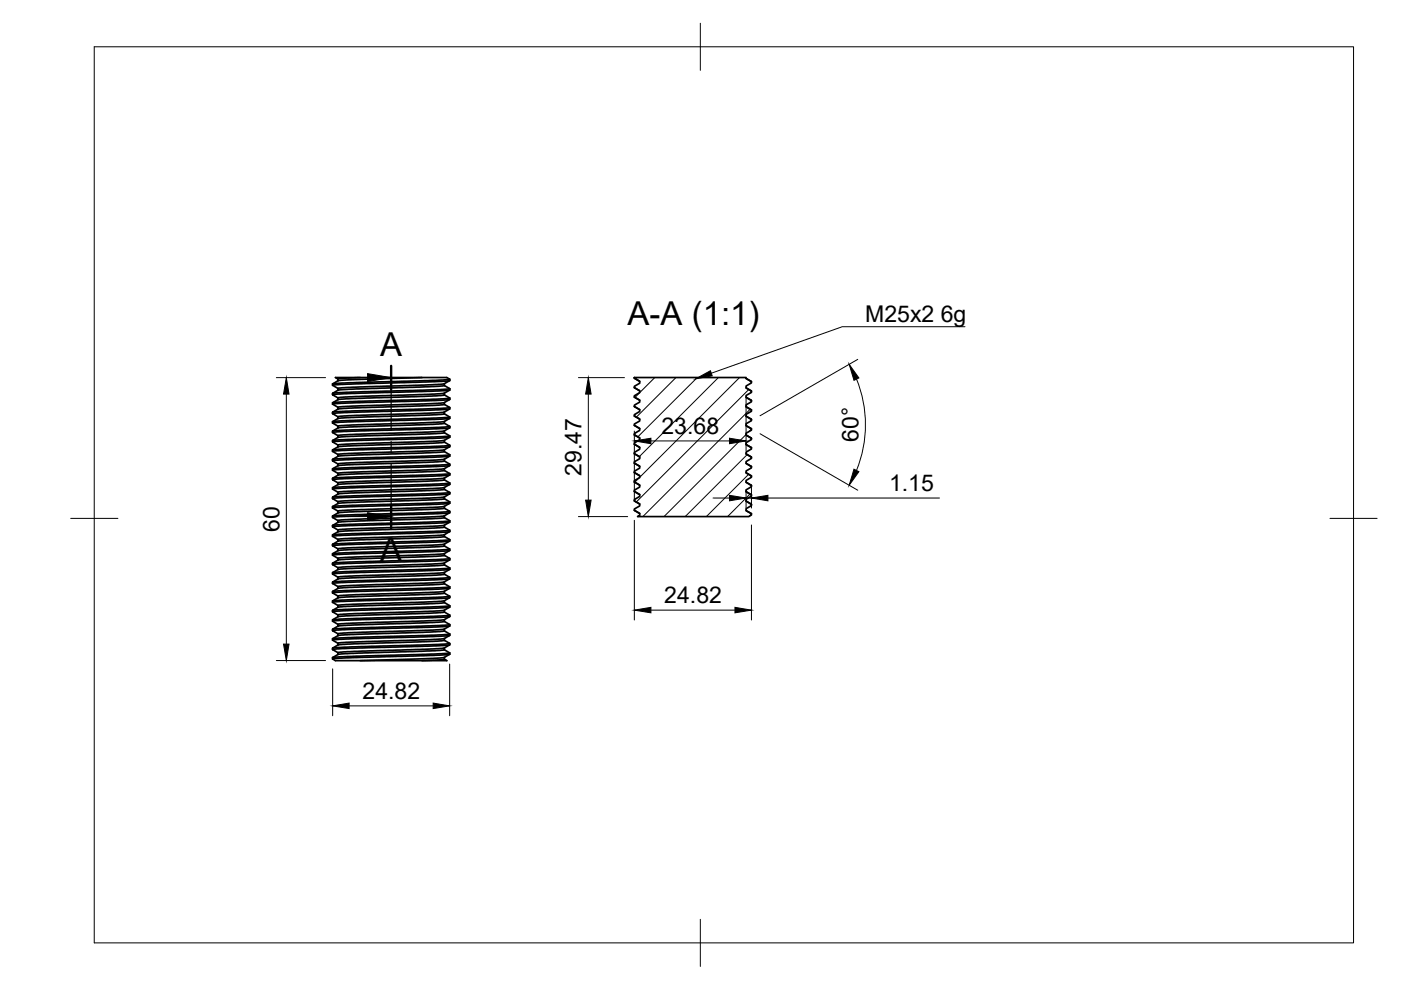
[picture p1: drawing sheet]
<svg xmlns="http://www.w3.org/2000/svg" width="297mm" height="210mm" viewBox="0 0 297 210" stroke-linecap="round" stroke-linejoin="round" font-family="sans-serif">
<defs><g id="words">
<g font-size="7">
<text x="133.1" y="68.8">A-A (1:1)</text>
<text x="80.6" y="75.6">A</text>
<text x="80.6" y="119">A</text>
</g>
<g font-size="4.9">
<text x="183.5" y="68.3">M25x2</text>
<text x="199.5" y="68.3">6g</text>
<text x="140.3" y="92">23.68</text>
<text x="182" y="93.7" transform="rotate(-90 182 93.7)">60°</text>
<text x="123.3" y="100.9" transform="rotate(-90 123.3 100.9)">29.47</text>
<text x="188.5" y="104.1">1.15</text>
<text x="59.2" y="112.7" transform="rotate(-90 59.2 112.7)">60</text>
<text x="140.8" y="127.9">24.82</text>
<text x="76.9" y="148.2">24.82</text>
</g>
</g></defs>
<!-- layer: Visible -->
<g fill="none" stroke="#000" stroke-width=".36">
<path d="M70.5 83.4v.3M70.5 85.4v.3M70.5 93.4v.3M71.6 80.3v.4M71.6 82.4v.3M71.6 86.4v.3M71.6 88.4v.3M71.6 90.4v.3M71.6 92.4v.3M71.6 94.4v.3M71.6 96.4v.3M71.6 98.4v.3"/>
<path d="M71.7 80.7l-1.2 .7M71.7 82.7l-1.2 .7M71.7 86.7l-1.2 .7M71.7 88.7l-1.2 .7M71.7 90.7l-1.2 .7M71.7 94.7l-1.2 .7M71.7 96.7l-1.2 .7M71.7 98.7l-1.2 .7M76.4 80h-5.3l.5 .4M89.5 80h-13.1l-4.8 .3M94.2 99.4l-4 .2-16.4 .6-2.1 .2M94.2 97.4l-3.2 .2-16.5 .5-2.8 .3"/>
<path d="M94.2 95.4l-2.5 .2-17.6 .5-2.4 .3M94.2 91.4l-3.6 .2-16.5 .5-2.4 .3M94.2 89.4l-4.4 .3-14.9 .4-3.3 .3M94.2 87.4l-3.6 .2-16.5 .5-2.4 .3M94.2 85.4l-4.4 .3-14.9 .4-3.2 .3M94.2 83.4l-3.6 .2-17.4 .6-1.5 .1-.1 .4M94.2 81.4l-4.4 .3-16 .4-2.1 .3M94.2 99.8l-2.1 .2-16 .4-4.4 .3M94.2 97.8l-22.5 .9M94.2 93.7l-2.5 .3-16.4 .5-3.6 .2M94.2 89.7l-2.5 .3-17.6 .5-2.4 .2M94.2 87.7l-3.2 .3-14.9 .4-4.4 .3"/>
<path d="M94.2 85.7l-2.5 .3-17.6 .5-2.4 .2M94.2 83.7l-4.4 .3-17.3 .6-.8 .1-1.2 .7 3.8-.3 18.1-.5 2.9-.2M94.2 95.8l-3.2 .2-14.9 .4-4.4 .3M94.2 91.8l-3.2 .2-18.5 .6-.8 .1-1.2 .7 3.3-.2 18.2-.5 3.3-.3M94.2 81.7l-2.1 .3-16.4 .5-4 .2M94.2 81.7l1.2 .7-3.8 .3-18.2 .5-2.9 .2M94.2 89.7l1.2 .7-4.3 .3-19.8 .6a.5 .5 0 0 0-.8 .4M94.2 97.7l1.1 .7-24 .9a.5 .5 0 0 0-.8 .4M94.2 81.4v.3M94.2 83.4v.3M94.2 85.4v.3M94.2 87.4v.3"/>
<path d="M94.2 89.4v.3M94.2 91.4v.4M94.2 93.4v.3M94.2 95.4v.4M94.2 97.4v.4M94.2 99.4v.4M94.2 99.8l1.1 .6M94.2 95.8l1.1 .6M94.2 93.7l1.1 .7M94.2 91.8l1.1 .6M94.2 87.7l1.1 .7M94.2 85.7l1.1 .7"/>
<path d="M94.2 83.7l1.1 .7M95.3 98.7l-2.8 .2-18.2 .5-3.8 .3 1.1 .7M95.3 96.7l-3.7 .3-18.2 .5-2.9 .2 1.1 .7M95.3 88.7l-3.3 .2-18.1 .5-3.4 .3 1.1 .7M95.3 86.7l-2.5 .2-18 .5-4.3 .3 1.1 .7M95.3 92.7l-1.1 .7-.8 .1-18.5 .6-3.3 .3M95.3 80.4l-.6-.4h-5.2l-14 .5-3.8 .2M95.3 80.4l-2.9 .2-19.7 .6-2 .2h-.2v.3M95.3 86.4l-3.7 .3-20.3 .6a.5 .5 0 0 0-.8 .4M95.3 88.4l-4.7 .3-17.9 .5-2 .2h-.2v.3M95.3 94.4l-4.2 .3-19.8 .6a.5 .5 0 0 0-.8 .4M95.3 96.4l-3.3 .3-20.7 .6a.5 .5 0 0 0-.8 .4"/>
<path d="M95.3 98.7l-1.1 .7M95.3 96.7l-1.1 .7M95.3 94.7l-1.1 .7M95.3 90.7l-1.1 .7M95.3 88.7l-1.1 .7M95.3 86.7l-1.1 .7M95.3 84.7l-1.1 .7M95.3 82.7l-1.1 .7M95.3 80.7l-1.1 .7M95.4 94.4a.5 .5 0 0 1-.8 .4l-20.3 .6-3.8 .3 1.1 .7M95.4 92.7l-3.8 .3-16.4 .4-4.7 .3 1.1 .7M95.4 90.7l-2.9 .2-17.7 .5-4.3 .3 1.1 .7"/>
<path d="M95.4 84.7l-3.3 .2-18.2 .5-3.4 .3 1.1 .7M95.4 82.7l-2.6 .2-18 .5-4.3 .3 1.1 .7M95.4 80.4l-.1 .3-1.8 .2-19.6 .5-3.4 .3 1.1 .7M95.4 82.4v.3M95.4 84.4v.3M95.4 86.4v.3M95.4 88.4v.3M95.4 90.4v.3M95.4 92.4v.3M95.4 96.4v.3M95.4 98.4v.3M134.5 80h23.7v.2l1.1 .7v.3l-1.1 .6v.4l1.1 .7v.3l-1.1 .7v.3l1.1 .7v.3l-1.1 .6v.4l1.1 .7v.3l-1.1 .7v.4l1.1 .6v.3l-1.1 .6v.4l1.1 .7v.3l-1.1 .7v.4l1.1 .6v.3l-1.1 .7v.3l1.1 .7v.3l-1.1 .7v.4l1.1 .6v.3l-1.1 .7v.3l1.1 .7v.3l-1.1 .7v.4l1.1 .6v.3l-1.1 .7v.3l1.1 .7v.3l-1.1 .7v.4l1.1 .6v.3l-1.1 .7v.3l1.1 .7v.3l-1.1 .7v.4l1.1 .6v.3l-.6 .3h-23.5l.4-.2v-.4l-1.1-.7v-.3l1.1-.6v-.4l-1.1-.7v-.3l1.1-.6v-.4l-1.1-.7v-.3l1.1-.6v-.4l-1.1-.7v-.3l1.1-.6v-.4l-1.1-.7v-.3l1.1-.7v-.3l-1.1-.7v-.3l1.1-.6v-.4l-1.1-.7v-.3l1.1-.7v-.3l-1.1-.7v-.3l1.1-.6v-.4l-1.1-.7v-.3l1.1-.7v-.3l-1.1-.7v-.3l1.1-.6v-.4l-1.1-.7v-.3l1.1-.7v-.3l-1.1-.7v-.3l1.1-.6v-.4l-1.1-.7v-.3l1.1-.7v-.3l-1.1-.7v-.3l1.1-.6v-.5l-1.1-.6z"/>
<path d="M134.5 84.2l1.1 .7M134.5 82.2l1.1 .7M134.5 98.2l1.1 .7M134.5 96.2l1.1 .7M134.5 94.2l1.1 .7M134.5 92.2l1.1 .7M134.5 90.2l1.1 .7M134.5 88.2l1.1 .7M134.5 86.2l1.1 .7M134.5 80.2l1.1 .6M158.2 98.2l1.1 .7M158.2 96.2l1.1 .7"/>
<path d="M158.2 94.2l1.1 .7M158.2 92.2l1.1 .7M158.2 90.2l1.1 .7M158.2 88.2l1.1 .7M158.2 86.2l1.1 .7M158.2 84.2l1.1 .7M158.2 80.2l1.1 .7M158.2 82.2l1.1 .7M70.5 103.4v.3M70.5 105.4v.3M70.5 113.4v.3M71.6 100.4v.3"/>
<path d="M71.6 102.4v.3M71.6 104.4v.3M71.6 106.4v.4M71.6 108.4v.3M71.6 110.4v.4M71.6 112.4v.3M71.6 116.4v.3M71.6 118.4v.4M71.7 100.7l-1.2 .7M71.7 106.7l-1.2 .7M71.7 108.7l-1.2 .7M71.7 114.7l-1.2 .7"/>
<path d="M71.7 116.7l-1.2 .7M94.2 119.4l-4.4 .3-16 .5-2.1 .2M94.2 117.4l-22.6 1M94.2 115.4l-2.8 .2-17.6 .6-2.1 .2M94.2 113.4l-3.2 .2-17.8 .6-1.5 .1-.1 .5M94.2 111.4l-4 .2-16.4 .6-2.2 .2M94.2 107.4l-4 .2-16.4 .6-2.2 .2M94.2 105.4l-4.9 .3-14.8 .4-2.8 .3M94.2 103.4l-4 .2-16.4 .6-2.2 .2M94.2 115.8l-2.1 .2-16.4 .5-4 .2M94.2 111.8l-2.1 .2-16.4 .5-4 .2M94.2 107.8l-2.1 .2-16.4 .5-4 .2"/>
<path d="M94.2 103.8l-2.1 .2-17.6 .5-2.8 .2M94.2 119.8l-2.1 .2-16.4 .5-4 .2M94.2 117.4v.4l-1.8 .2-20.4 .7-1.5 .7M94.2 113.8l-2.8 .2-14.9 .4-4.8 .3M94.2 109.4v.4l-1.6 .1-19.9 .7-1 .1-1.2 .7M94.2 105.8l-2.8 .2-14.9 .4-4.8 .3M94.2 101.4l-.1 .4-1.5 .1-17.4 .6-3.5 .2M94.2 105.7l1.2 .7-4.3 .3-19.8 .6a.5 .5 0 0 0-.8 .4M94.2 113.7l1.2 .7-3 .3-21.1 .6a.5 .5 0 0 0-.8 .4M94.2 115.8l1.1 .6-3.7 .3-20.3 .6a.5 .5 0 0 0-.8 .4M94.2 103.4v.4M94.2 105.4v.4"/>
<path d="M94.2 107.4v.4M94.2 111.4v.4M94.2 113.4v.4M94.2 115.4v.4M94.2 119.4v.4M94.2 119.8l1.1 .6M94.2 117.7l1.1 .7M94.2 111.8l1.1 .6M94.2 109.7l1.1 .7M94.2 107.8l1.1 .6M94.2 103.8l1.1 .6M94.2 101.7l1.1 .7"/>
<path d="M95.3 116.7l-2.5 .2-18 .5-4.3 .3 1.1 .7M95.3 114.7l-3.3 .2-18.1 .6-3.4 .2 1.1 .7M95.3 106.7l-2.8 .2-18.2 .5-3.8 .3 1.1 .7M95.3 108.7l-1.2 .7-.9 .1-18.7 .6-2.8 .3M95.3 100.7l-1.1 .7-.8 .1-18.9 .6-2.8 .3M95.3 100.4l-3.3 .3-19.7 .5-1.7 .2-.1 .3M95.3 102.4l-2.5 .2-18.1 .5-4.2 .3 1.2-.7M95.3 104.4l-3.3 .3-18.2 .5-3.3 .2 1.2-.7M95.3 108.4l-3.7 .3-19.3 .5-1.7 .2-.1 .3M95.3 110.4l-2.9 .3-21.1 .6a.5 .5 0 0 0-.8 .4M95.3 112.4l-2.1 .2-18 .5-4.7 .3 1.2-.7M95.3 118.4l-2.9 .3-19.7 .5-2 .2h-.2v.3"/>
<path d="M95.3 118.7l-1.1 .7M95.3 116.7l-1.1 .7M95.3 114.7l-1.1 .7M95.3 112.7l-1.1 .7M95.3 110.7l-1.1 .7M95.3 106.7l-1.1 .7M95.3 104.7l-1.1 .7M95.3 102.7l-1.1 .7M95.4 118.4l-.1 .3-1.8 .2-19.6 .6-3.4 .2 1.1 .7M95.4 112.7l-2.6 .2-18.1 .5-4.2 .3 1.1 .7M95.4 110.4l-.1 .3-1.8 .2-19.2 .5-3.8 .3 1.1 .7M95.4 108.7l-2.6 .2-17.6 .5-4.7 .3 1.1 .7"/>
<path d="M95.4 104.7l-3.8 .3-18.2 .5-2.9 .2 1.1 .7M95.4 102.4a.5 .5 0 0 1-.8 .4l-20.3 .6-3.8 .3 1.1 .7M95.4 100.7l-3.8 .3-16.4 .4-4.7 .3 1.1 .7M95.4 100.4v.3M95.4 104.4v.3M95.4 106.4v.3M95.4 108.4v.3M95.4 112.4v.3M95.4 114.4v.3M95.4 116.4v.3M134.5 108.2l1.1 .7M134.5 106.2l1.1 .7"/>
<path d="M134.5 104.2l1.1 .7M134.5 102.2l1.1 .7M134.5 100.2l1.1 .7M158.2 108.3l1.1 .6M158.2 106.2l1.1 .7M158.2 104.2l1.1 .7M158.2 102.2l1.1 .7M158.2 100.2l1.1 .7M70.5 121.4v.3M70.5 123.4v.3M70.5 131.4v.3M70.5 133.4v.3"/>
<path d="M70.5 139.7l4.7-.3 16.4-.4 3.7-.3-1.2 .7-3.2 .2-14.5 .5h-5.3zM71.6 120.4v.3M71.6 124.4v.3M71.6 126.4v.4M71.6 128.4v.3M71.6 130.4v.4M71.6 132.4v.4M71.6 134.4v.4M71.6 136.4v.4M71.6 138.4v.4M71.7 126.7l-1.2 .7M71.7 120.7l-1.2 .7"/>
<path d="M71.7 124.7l-1.2 .7M71.7 128.7l-1.2 .7M71.7 134.8l-1.2 .6M71.7 136.8l-1.2 .6M71.7 138.8l-1.2 .6M94.2 137.4l-4 .3-16.4 .5-2.1 .2M94.2 135.4l-3.2 .2-16.5 .5-2.8 .3M94.2 133.4l-2.5 .2-17.6 .5-2.4 .3M94.2 131.4l-4.4 .3-14.9 .4-3.3 .3M94.2 129.4l-2.5 .2-17.6 .5-2.4 .3M94.2 127.4l-4.4 .3-14.9 .4-3.3 .3M94.2 125.4l-3.6 .2-16.5 .5-2.4 .3"/>
<path d="M94.2 123.4l-4.4 .3-14.9 .4-3.2 .3M94.2 121.4l-3.6 .2-17.4 .6-1.5 .1-.1 .5M94.2 139.8l-4.7 .3h-13.1M94.2 137.8l-2.1 .2-16 .5-4.4 .3M94.2 131.8l-2.5 .2-16.4 .5-3.6 .3M94.2 127.8l-2.5 .2-16.4 .5-3.6 .2M94.2 125.8l-3.2 .2-14.9 .5-4.4 .2M94.2 123.8l-2.5 .2-17.6 .5-2.4 .2M94.2 121.8l-1.8 .2-17.5 .5-3.2 .2M94.2 135.4l-.1 .4-1.5 .1-17.3 .6-3.6 .3M94.2 133.8l-3.2 .2-14.9 .5-4.4 .3M94.2 129.8l-3.2 .2-14.9 .5-4.4 .2"/>
<path d="M94.2 139.8l.5 .3h-5.2M94.2 121.7l1.2 .7-3 .3-18.1 .5-3.8 .2 1.2-.7M94.2 123.8l1.2 .6-3.8 .3-20.3 .6a.5 .5 0 0 0-.8 .4M94.2 131.8l1.2 .6-4.3 .3-18.1 .5-2.5 .2 1.2-.6M94.2 121.4v.4M94.2 123.4v.4M94.2 125.4v.4M94.2 127.4v.4M94.2 129.4v.4M94.2 131.4v.4M94.2 133.4v.4M94.2 137.4v.4"/>
<path d="M94.2 139.4v.4M94.2 137.8l1.1 .6M94.2 135.8l1.1 .6M94.2 133.8l1.1 .6M94.2 129.8l1.1 .6M94.2 127.8l1.1 .6M94.2 125.8l1.1 .6M95.3 134.7l-3.7 .3-18.2 .5-2.9 .2 1.1 .7M95.3 126.7l-3.3 .3-18.1 .5-3.4 .2 1.1 .7M95.3 120.4l-2.1 .2-18 .5-4.7 .3M95.3 126.4l-4.7 .3-17.9 .5-2 .2h-.2v.3M95.3 128.4l-2.5 .2-21.5 .7a.5 .5 0 0 0-.8 .4"/>
<path d="M95.3 130.4l-3.3 .3-18.2 .5-3.3 .2 1.2-.7M95.3 134.4l-3.3 .3-20.7 .6a.5 .5 0 0 0-.8 .4M95.3 136.4l-2.5 .2-21.5 .7a.5 .5 0 0 0-.8 .4M95.3 138.4l-3.3 .3-19.7 .5-1.7 .2-.1 .3M95.3 136.7l-1.1 .7M95.3 134.7l-1.1 .7M95.3 132.7l-1.1 .7M95.3 130.7l-1.1 .7M95.3 128.7l-1.1 .7M95.3 126.7l-1.1 .7M95.3 124.7l-1.1 .7M95.3 122.7l-1.1 .7"/>
<path d="M95.3 120.7l-1.1 .7M95.4 136.4a.5 .5 0 0 1-.8 .4l-20.3 .6-3.8 .3 1.1 .7M95.4 132.7l-2.9 .2-18.2 .5-3.8 .3 1.1 .7M95.4 130.7l-3.8 .3-16.4 .4-4.7 .3 1.1 .7M95.4 128.4a.5 .5 0 0 1-.8 .4l-19.8 .6-4.3 .3 1.1 .7M95.4 124.7l-2.6 .2-18.1 .5-4.2 .3 1.1 .7M95.4 122.7l-3.3 .3-18.2 .5-3.4 .2 1.1 .7M95.4 120.4a.5 .5 0 0 1-.8 .4l-24.1 .9 1.1 .7M95.4 122.4v.3M95.4 124.4v.3M95.4 126.4v.3M95.4 130.4v.3"/>
<path d="M95.4 132.4v.3M95.4 134.4v.3M95.4 138.4v.3"/>
</g>
<!-- layer: BORDER -->
<path d="M20 9.9h267v190h-267zM148.5 4.9v10M15 109.9h10M282 109.9h10M148.5 194.9v10" fill="none" stroke="#000" stroke-width=".21"/>
<!-- layer: Hatching -->
<g fill="none" stroke="#000" stroke-width=".21">
<path d="M135.6 83.3l-1 1M138.8 80.1l-3.2 3.1M143.3 80.1l-8.4 8.3M147.8 80.1l-12.6 12.5M152.3 80.1l-16.7 16.7M156.8 80.1l-21.2 21.1M158.2 92.1l-17.4 17.4M158.4 96.4l-13.1 13.1M158.7 82.6l-23.8 23.8M159 86.8l-22.7 22.7M159.3 91l-.5 .5M135.5 101.3l-.9 .9"/>
<path d="M158.7 100.6l-8.9 8.9M159 104.7l-4.7 4.8M159.3 109l-.6 .5"/>
</g>
<!-- layer: Section Lines -->
<path d="M82.9 77.6v5M82.9 107v5" fill="none" stroke="#000" stroke-width=".51"/>
<path d="M82.9 82.6v8.6M82.9 93.6v2.4M82.9 98.4v8.6" fill="none" stroke="#000" stroke-width=".25"/>
<path d="M72.9 80.1h5M72.9 109.5h5" fill="none" stroke="#000" stroke-width=".21"/>
<path d="M77.9 79.2l5 .9-5 .8zM77.9 108.7l5 .8-5 .9z" fill="#000" stroke="#000" stroke-width=".21"/>
<!-- layer: FD_Dimensions -->
<g fill="none" stroke="#000" stroke-width=".21">
<path d="M181.9 76.2l-20.8 12M58.6 80.1h10.4M60.7 83.6v53M122.6 80.1h9.8M124.7 83.6v22.4M134.5 91.4v14.7M138 93.5h16.7M158.2 84.4v11.2M161.1 92l20.8 11.9M181.6 80.4a25.6 25.6 0 0 1 0 19.3M122.6 109.5h10.5M134.5 110.3v21.2"/>
<path d="M151.2 105.6h3.5M158.2 104v3.7M158.2 105.6h1.1M159.3 103.3v4.4M159.3 111.3v20.2M162.8 105.6h36.4M138 129.4h17.8M58.6 140.1h10.4M70.5 141.8v10M74 149.7h17.8M95.3 140.8v11"/>
</g>
<g fill="#000" stroke="#000" stroke-width=".21">
<path d="M60.7 80.1l.6 3.5h-1.2zM124.7 80.1l.6 3.5h-1.1zM134.5 93.5l3.5-.6v1.2zM154.7 92.9l3.5 .6-3.5 .6zM180 77.3l2.1 2.8-1 .5zM124.2 106h1.1l-.6 3.5zM154.7 105l3.5 .6-3.5 .6zM159.3 105.6l3.5-.6v1.2zM181.1 99.5l1 .5-2.1 2.9zM60.1 136.6h1.2l-.6 3.5zM134.5 129.4l3.5-.6v1.1zM155.8 128.8l3.5 .6-3.5 .5z"/>
<path d="M70.5 149.7l3.5-.6v1.1zM91.8 149.1l3.5 .6-3.5 .5z"/>
</g>
<!-- layer: Hole Notes -->
<path d="M147.5 80.3l3.1-1.7 .4 1.1z" fill="#000" stroke="#000" stroke-width=".21"/>
<path d="M204.6 69.3h-26l-27.8 9.8" fill="none" stroke="#000" stroke-width=".21"/>
<use href="#words"/>
</svg>
